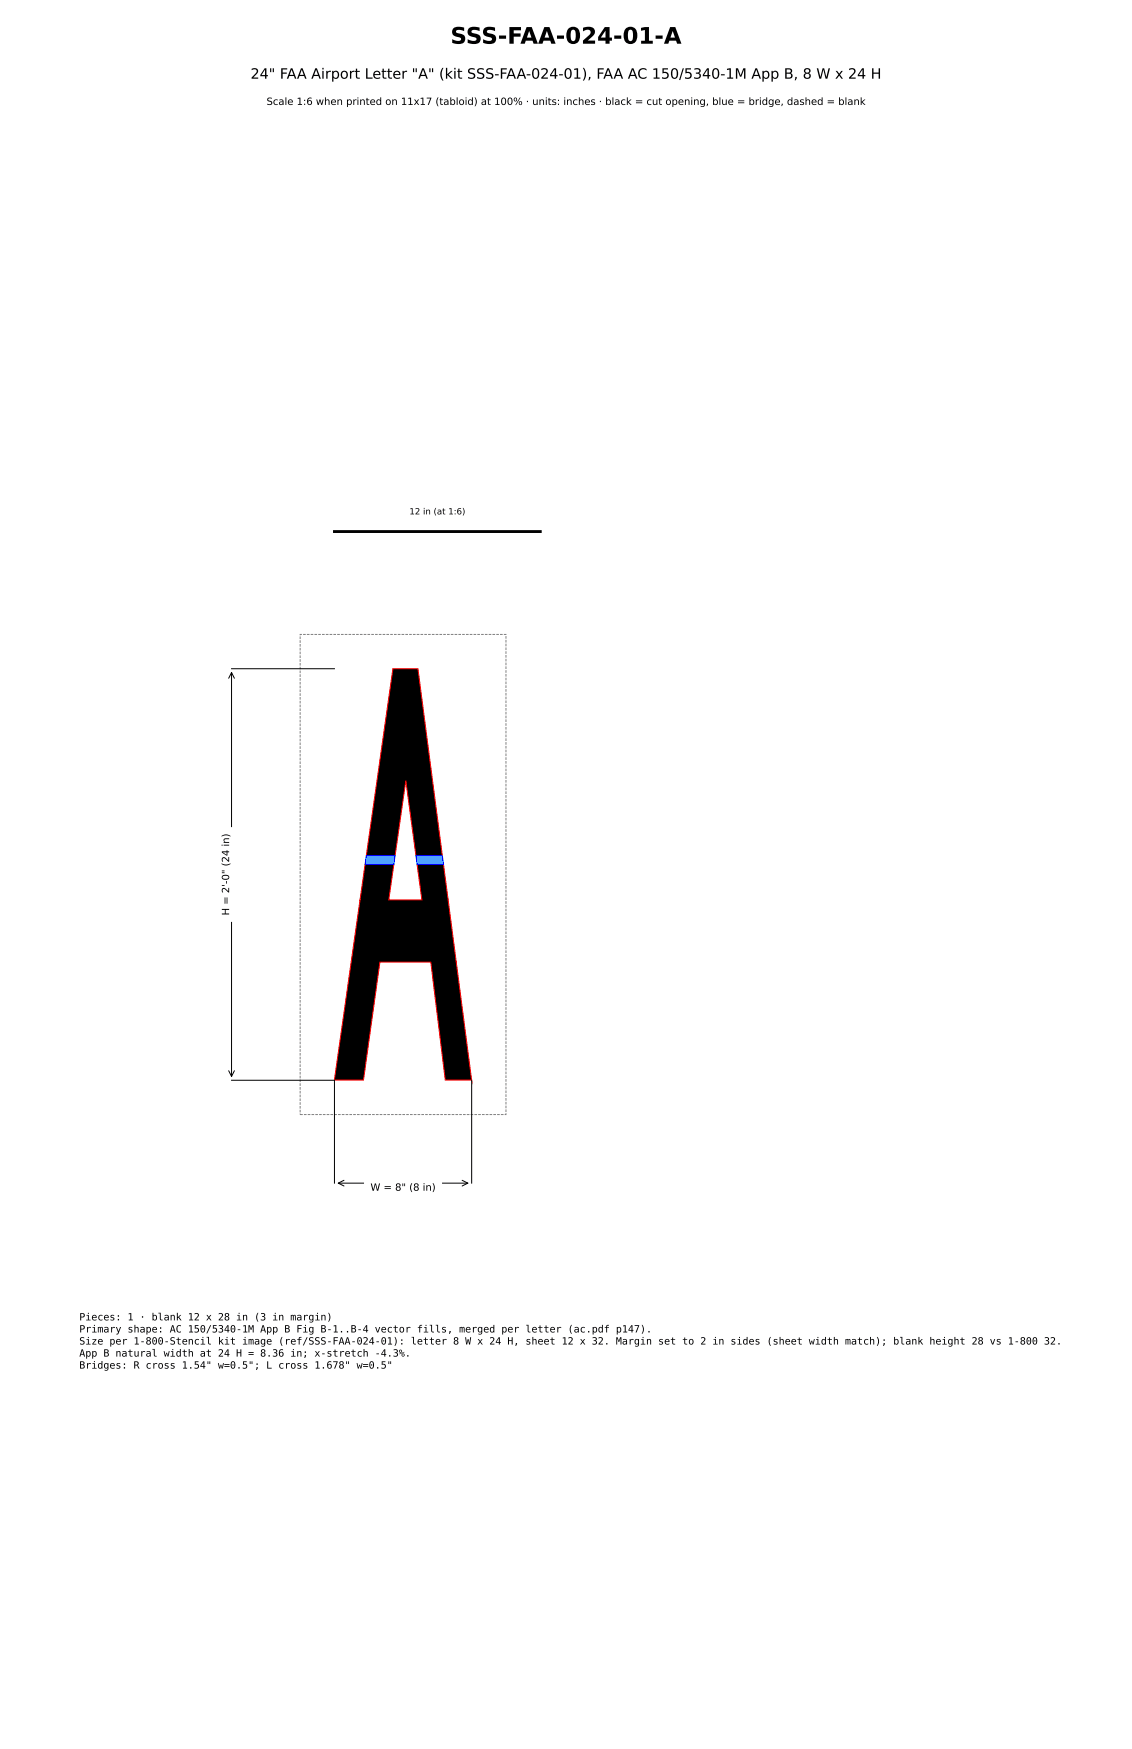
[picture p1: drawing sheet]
<svg xmlns="http://www.w3.org/2000/svg" width="279mm" height="432mm" viewBox="0 0 279 432" stroke-linecap="round" stroke-linejoin="round" font-family="sans-serif">
<defs><g id="words">
<text font-size="5.6" x="111.2" y="10.8">SSS-FAA-024-01-A</text>
<text font-size="3.5" x="61.8" y="19.4">24&quot; FAA Airport Letter &quot;A&quot; (kit SSS-FAA-024-01), FAA AC 150/5340-1M App B, 8 W x 24 H</text>
<g font-size="2.5">
<text x="65.8" y="25.9">Scale 1:6 when printed on 11x17 (tabloid) at 100% · units: inches · black = cut opening, blue = bridge, dashed = blank</text>
<text x="56.6" y="226" transform="rotate(-90 56.6 226)">H = 2'-0&quot; (24 in)</text>
<text x="91.4" y="294">W = 8&quot; (8 in)</text>
<text x="19.6" y="326">Pieces: 1 · blank 12 x 28 in (3 in margin)</text>
<text x="19.6" y="329">Primary shape: AC 150/5340-1M App B Fig B-1..B-4 vector fills, merged per letter (ac.pdf p147).</text>
<text x="19.6" y="331.9">Size per 1-800-Stencil kit image (ref/SSS-FAA-024-01): letter 8 W x 24 H, sheet 12 x 32. Margin set to 2 in sides (sheet width match); blank height 28 vs 1-800 32.</text>
<text x="19.6" y="334.9">App B natural width at 24 H = 8.36 in; x-stretch -4.3%.</text>
<text x="19.6" y="337.9">Bridges: R cross 1.54&quot; w=0.5&quot;; L cross 1.678&quot; w=0.5&quot;</text>
</g>
<text font-size="2.1" x="101" y="127">12 in (at 1:6)</text>
</g></defs>
<path d="M74.1 156.6h50.8v118.6h-50.8z" fill="none" stroke="#808080" stroke-width=".25" stroke-dasharray=".7 .3" stroke-linecap="butt"/>
<path d="M97 165.1h6.2l6 46.2h-6.5l-2.6-18.5-2.6 18.5h-7.1zM90.1 213.4h7.1l-1.2 8.8h8.1l-1.2-8.8h6.6l6.9 53.3-6.5-.1-3.6-29.1h-12.5l-4.1 29.1h-7.2z" fill="#000" stroke="#f00" stroke-width=".25"/>
<g fill="#4fa3ff" stroke="#00f" stroke-width=".25">
<path d="M90.4 211.3h7.1l-.3 2.1h-7.1z"/>
<path d="M102.7 211.3h6.5l.3 2.1h-6.6z"/>
</g>
<path d="M56.4 167.5l.7-1.5 .8 1.5M57.1 166v99.8M57.1 165.1h25.4M56.4 264.3l.7 1.5 .8-1.5M57.1 266.7h25.4v25.4M116.4 266.7v25.4M83.5 292.1h32M84.9 291.4l-1.4 .7 1.4 .7M114.1 291.4l1.4 .7-1.4 .7" fill="none" stroke="#000" stroke-width=".25"/>
<path d="M82.5 131.2h50.8" fill="none" stroke="#000" stroke-width=".71"/>
<g fill="#fff" stroke="#fff" stroke-width=".35">
<path d="M90 290.7h18.9v5.3h-18.9z"/>
<path d="M53.3 204.4h5.3v23h-5.3z"/>
</g>
<use href="#words"/>
</svg>
